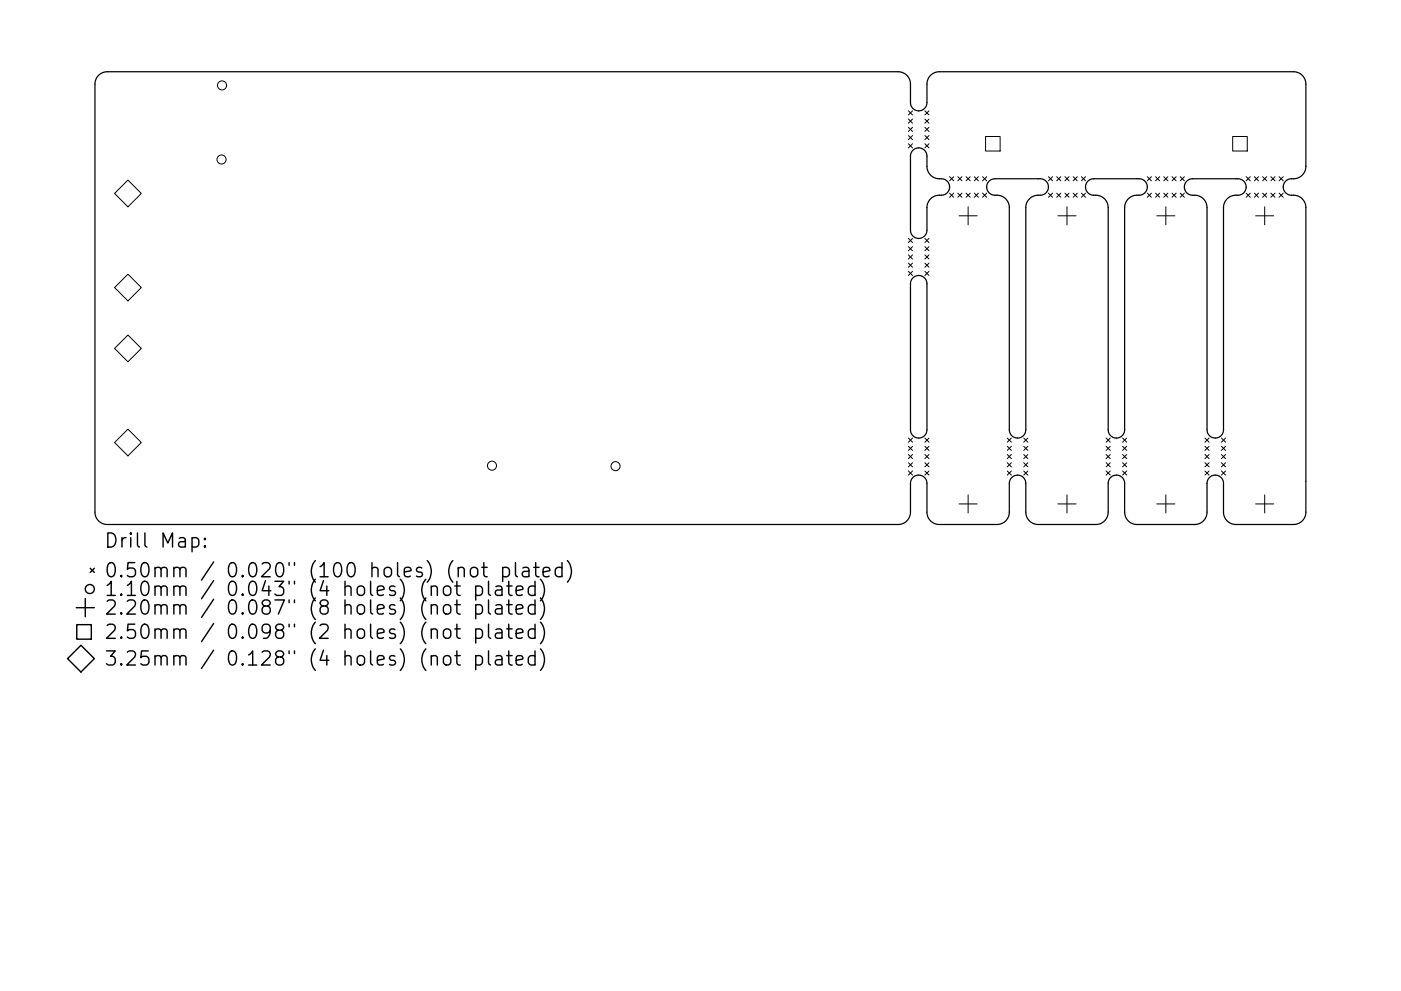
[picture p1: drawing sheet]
<svg xmlns="http://www.w3.org/2000/svg" width="297mm" height="210mm" viewBox="0 0 297 210" stroke-linecap="round" stroke-linejoin="round" font-family="sans-serif">
<path d="M20.9 16l.7-.5 1.2-.3h167.6a2.62 2.62 0 0 1 2.6 2.6v4.1a1.75 1.75 0 0 0 1.9 1.6 1.75 1.75 0 0 0 1.6-1.7v-4.2a2.62 2.62 0 0 1 2.7-2.4h75.3a2.62 2.62 0 0 1 2.4 2.6v17.7a2.8 2.8 0 0 1-3.4 2.5 1.75 1.75 0 0 0-1.4 1.8 1.75 1.75 0 0 0 1.7 1.6 2.67 2.67 0 0 1 3.1 2.6v64.9a2.62 2.62 0 0 1-2.6 2.4h-12.5a2.62 2.62 0 0 1-2.4-2.6v-6.3a1.75 1.75 0 0 0-1.8-1.6 1.75 1.75 0 0 0-1.7 1.7v6.4a2.62 2.62 0 0 1-2.6 2.4h-12.5a2.62 2.62 0 0 1-2.4-2.6v-6.3a1.75 1.75 0 0 0-1.8-1.6 1.75 1.75 0 0 0-1.6 1.7l-.1 6.4a2.62 2.62 0 0 1-2.6 2.4h-12.4a2.62 2.62 0 0 1-2.4-2.6v-6.3a1.75 1.75 0 0 0-1.8-1.6 1.75 1.75 0 0 0-1.7 1.7v6.4a2.62 2.62 0 0 1-2.6 2.4h-12.5a2.62 2.62 0 0 1-2.4-2.6v-6.3a1.75 1.75 0 0 0-1.8-1.6 1.75 1.75 0 0 0-1.7 1.7v6.4a2.62 2.62 0 0 1-2.6 2.4h-167.9a2.62 2.62 0 0 1-2.4-2.6v-90.9l.2-.9zM193.5 31.9a1.75 1.75 0 0 1 2-.4 1.75 1.75 0 0 1 1 1.6v2.2a2.78 2.78 0 0 0 3.4 2.7 1.75 1.75 0 0 1 1.4 1.8 1.75 1.75 0 0 1-1.7 1.6 2.67 2.67 0 0 0-3.1 2.6v4.8a1.75 1.75 0 0 1-1.7 1.8 1.75 1.75 0 0 1-1.8-1.8v-15.7l.1-.6zM209.7 38.4l1.1-.5h9.7a1.75 1.75 0 0 1 1.8 1.8 1.75 1.75 0 0 1-1.8 1.7 2.67 2.67 0 0 0-3 2.6v47.2a1.75 1.75 0 0 1-1.8 1.7 1.75 1.75 0 0 1-1.7-1.7v-47.2a2.78 2.78 0 0 0-3.4-2.6 1.75 1.75 0 0 1-.9-3zM230.7 38.4l1-.5h9.8a1.75 1.75 0 0 1 1.8 1.8 1.75 1.75 0 0 1-1.8 1.7 2.67 2.67 0 0 0-3.1 2.6v47.2a1.75 1.75 0 0 1-1.7 1.7 1.75 1.75 0 0 1-1.7-1.7v-47.2a2.78 2.78 0 0 0-3.4-2.6 1.75 1.75 0 0 1-.9-3zM251.6 38.4l1.1-.5h9.8a1.75 1.75 0 0 1 1.7 1.8 1.75 1.75 0 0 1-1.7 1.7 2.67 2.67 0 0 0-3.1 2.6v47.2a1.75 1.75 0 0 1-1.7 1.7 1.75 1.75 0 0 1-1.8-1.7v-47.2a2.78 2.78 0 0 0-3.3-2.6 1.75 1.75 0 0 1-1-3zM193.5 59a1.75 1.75 0 0 1 2-.4 1.75 1.75 0 0 1 1 1.6v31a1.75 1.75 0 0 1-1.7 1.7 1.75 1.75 0 0 1-1.8-1.7v-31l.1-.6z" fill="none" stroke="#000" stroke-width=".26"/>
<g fill="none" stroke="#000" stroke-width=".21">
<path d="M192.6 27l.9 .9M192.6 25.3l.9 .8M192.6 30.5l.9 .9M192.6 23.5l.9 .9M192.6 28.8l.9 .8M193.5 27l-.9 .9M193.5 28.8l-.9 .8M193.5 30.5l-.9 .9M193.5 23.5l-.9 .9M193.5 25.3l-.9 .8M196.1 30.5l.9 .9M196.1 28.8l.9 .8"/>
<path d="M196.1 27l.9 .9M196.1 23.5l.9 .9M196.1 25.3l.9 .8M197 23.5l-.9 .9M197 25.3l-.9 .8M197 27l-.9 .9M197 28.8l-.9 .8M197 30.5l-.9 .9M201.3 37.5l.9 .9M202.2 37.5l-.9 .9M203.1 37.5l.9 .9M204 37.5l-.9 .9"/>
<path d="M204.8 37.5l.9 .9M205.7 37.5l-.9 .9M206.6 37.5l.8 .9M207.4 37.5l-.8 .9M208.3 37.5l.9 .9M209 29h3v3h-3zM209.2 37.5l-.9 .9M222.3 37.5l.9 .9M223.2 37.5l-.9 .9M224 37.5l.9 .9M224.9 37.5l-.9 .9M225.8 37.5l.9 .9"/>
<path d="M226.7 37.5l-.9 .9M227.5 37.5l.9 .9M228.4 37.5l-.9 .9M229.3 37.5l.9 .9M230.2 37.5l-.9 .9M243.3 37.5l.8 .9M244.1 37.5l-.8 .9M245 37.5l.9 .9M245.9 37.5l-.9 .9M246.7 37.5l.9 .9M247.6 37.5l-.9 .9M248.5 37.5l.9 .9"/>
<path d="M249.4 37.5l-.9 .9M250.2 37.5l.9 .9M251.1 37.5l-.9 .9M261.4 29h3v3h-3zM264.2 37.5l.9 .9M265.1 37.5l-.9 .9M266 37.5l.8 .9M266.8 37.5l-.8 .9M267.7 37.5l.9 .9M268.6 37.5l-.9 .9M269.4 37.5l.9 .9M270.3 37.5l-.9 .9"/>
<path d="M271.2 37.5l.9 .9M272.1 37.5l-.9 .9M24.3 41l2.8-2.8 2.9 2.8-2.9 2.9zM192.6 50.6l.9 .9M192.6 52.3l.9 .9M192.6 54.1l.9 .9M192.6 55.8l.9 .9M192.6 57.6l.9 .8M193.5 50.6l-.9 .9M193.5 52.3l-.9 .9M193.5 54.1l-.9 .9M193.5 55.8l-.9 .9"/>
<path d="M193.5 57.6l-.9 .8M196.1 54.1l.9 .9M196.1 57.6l.9 .8M196.1 50.6l.9 .9M196.1 52.3l.9 .9M196.1 55.8l.9 .9M197 50.6l-.9 .9M197 52.3l-.9 .9M197 54.1l-.9 .9M197 55.8l-.9 .9M197 57.6l-.9 .8M201.3 41l.9 .9"/>
<path d="M202.2 41l-.9 .9M203.1 41l.9 .9M203.3 45.8h3.9M204 41l-.9 .9M204.8 41l.9 .9M205.3 43.9v3.8M205.7 41l-.9 .9M206.6 41l.8 .9M207.4 41l-.8 .9M208.3 41l.9 .9M209.2 41l-.9 .9M222.3 41l.9 .9"/>
<path d="M223.2 41l-.9 .9M224 41l.9 .9M224.3 45.8h3.8M224.9 41l-.9 .9M225.8 41l.9 .9M226.2 43.9v3.8M226.7 41l-.9 .9M227.5 41l.9 .9M228.4 41l-.9 .9M229.3 41l.9 .9M230.2 41l-.9 .9M243.3 41l.8 .9"/>
<path d="M244.1 41l-.8 .9M245 41l.9 .9M245.3 45.8h3.8M245.9 41l-.9 .9M246.7 41l.9 .9M247.2 43.9v3.8M247.6 41l-.9 .9M248.5 41l.9 .9M249.4 41l-.9 .9M250.2 41l.9 .9M251.1 41l-.9 .9M264.2 41l.9 .9"/>
<path d="M265.1 41l-.9 .9M266 41l.8 .9M266.2 45.8h3.9M266.8 41l-.8 .9M267.7 41l.9 .9M268.1 43.9v3.8M268.6 41l-.9 .9M269.4 41l.9 .9M270.3 41l-.9 .9M271.2 41l.9 .9M272.1 41l-.9 .9M24.3 61l2.8-2.8 2.9 2.8-2.9 2.8z"/>
<path d="M27.1 71.1l2.9 2.8-2.9 2.9-2.8-2.9zM27.1 91l2.9 2.9-2.9 2.8-2.8-2.8zM192.6 92.9l.9 .9M192.6 94.7l.9 .9M192.6 96.4l.9 .9M192.6 98.2l.9 .9M192.6 99.9l.9 .9M193.5 92.9l-.9 .9M193.5 94.7l-.9 .9M193.5 96.4l-.9 .9M193.5 98.2l-.9 .9M193.5 99.9l-.9 .9"/>
<path d="M196.1 96.4l.9 .9M196.1 98.2l.9 .9M196.1 99.9l.9 .9M196.1 92.9l.9 .9M196.1 94.7l.9 .9M197 92.9l-.9 .9M197 94.7l-.9 .9M197 96.4l-.9 .9M197 98.2l-.9 .9M197 99.9l-.9 .9M213.6 92.9l.8 .9M213.6 94.7l.8 .9"/>
<path d="M213.6 96.4l.8 .9M213.6 98.2l.8 .9M213.6 99.9l.8 .9M214.4 92.9l-.8 .9M214.4 94.7l-.8 .9M214.4 96.4l-.8 .9M214.4 98.2l-.8 .9M214.4 99.9l-.8 .9M217.1 96.4l.8 .9M217.1 98.2l.8 .9M217.1 99.9l.8 .9M217.1 92.9l.8 .9"/>
<path d="M217.1 94.7l.8 .9M217.9 92.9l-.8 .9M217.9 94.7l-.8 .9M217.9 96.4l-.8 .9M217.9 98.2l-.8 .9M217.9 99.9l-.8 .9M234.5 92.9l.9 .9M234.5 94.7l.9 .9M234.5 96.4l.9 .9M234.5 98.2l.9 .9M234.5 99.9l.9 .9M235.4 92.9l-.9 .9"/>
<path d="M235.4 94.7l-.9 .9M235.4 96.4l-.9 .9M235.4 98.2l-.9 .9M235.4 99.9l-.9 .9M238 98.2l.9 .9M238 99.9l.9 .9M238 92.9l.9 .9M238 94.7l.9 .9M238 96.4l.9 .9M238.9 92.9l-.9 .9M238.9 94.7l-.9 .9M238.9 96.4l-.9 .9"/>
<path d="M238.9 98.2l-.9 .9M238.9 99.9l-.9 .9M255.5 92.9l.8 .9M255.5 94.7l.8 .9M255.5 96.4l.8 .9M255.5 98.2l.8 .9M255.5 99.9l.8 .9M256.3 96.4l-.8 .9M256.3 98.2l-.8 .9M256.3 99.9l-.8 .9M256.3 92.9l-.8 .9M256.3 94.7l-.8 .9"/>
<path d="M259 92.9l.8 .9M259 94.7l.8 .9M259 96.4l.8 .9M259 98.2l.8 .9M259 99.9l.8 .9M259.8 92.9l-.8 .9M259.8 94.7l-.8 .9M259.8 96.4l-.8 .9M259.8 98.2l-.8 .9M259.8 99.9l-.8 .9M203.3 106.9h3.9M205.3 105v3.8"/>
<path d="M224.3 106.9h3.8M226.2 105v3.8M245.3 106.9h3.8M247.2 105v3.8M266.2 106.9h3.9M268.1 105v3.8"/>
<circle cx="47.1" cy="18.1" r=".96"/>
<circle cx="47" cy="33.8" r=".96"/>
<circle cx="104.3" cy="98.8" r=".96"/>
<circle cx="130.5" cy="98.9" r=".96"/>
</g>
<g fill="none" stroke="#000" stroke-width=".3">
<path d="M22.9 113.1a1.58 1.58 0 0 1 1.7 .9 1.58 1.58 0 0 1-.6 1.9l-1.1 .2zM23 119.7a.72 .72 0 0 1 .7-.3 .72 .72 0 0 1 .6 .5 1.76 1.76 0 0 1-.6 2.5 .77 .77 0 0 1-.8-.6 2.56 2.56 0 0 1 .1-2.1zM25.9 114.1v2M26.7 114.1a.77 .77 0 0 0-.8 .5M27.7 113.1l-.1 .1 .1 .2 .2-.2-.2-.1v.3M27.7 114.1v2M28.6 119.4h-1.4l-.2 1.4 .4-.3 1 .2 .3 .4-.1 1-.4 .3h-.8l-.4-.3M29.2 113.1v2.5l.4 .5M30.3 119.5a.71 .71 0 0 1 1.1 .4 1.76 1.76 0 0 1-.5 2.5 .77 .77 0 0 1-.9-.6 2.34 2.34 0 0 1 .3-2.3zM30.7 113.1v2.5l.5 .5M34.6 116.1v-3l1 2.1 1-2.1v3M38 114.2l.3-.1 .9 .1 .1 .3v1.6"/>
<path d="M39.3 114.8l-1 .1a.59 .59 0 0 0-.5 .6 .59 .59 0 0 0 .5 .6l1-.2M40.7 114.2l.9-.1 .6 .5v.9l-.3 .4-.3 .2-.9-.2M40.7 114.1v3M43.4 115.8l.2 .1-.2 .2-.1-.2 .1-.1v.3M43.4 114.2l.2 .2-.2 .1-.1-.1 .1-.2v.3M45.3 119.2l-2.6 3.9M48.9 119.5a.71 .71 0 0 1 1.1 .4 1.76 1.76 0 0 1-.6 2.5 .77 .77 0 0 1-.8-.6 2.34 2.34 0 0 1 .3-2.3zM53.2 119.5a.71 .71 0 0 1 1.1 .4 1.76 1.76 0 0 1-.6 2.5 .77 .77 0 0 1-.8-.6 2.34 2.34 0 0 1 .3-2.3zM55.6 119.7l.4-.3h.7a.81 .81 0 0 1 .4 1.3l-1.7 1.7h1.9M58.9 119.5a.71 .71 0 0 1 1.1 .4 1.76 1.76 0 0 1-.6 2.5 .77 .77 0 0 1-.8-.6 2.34 2.34 0 0 1 .3-2.3zM61.3 119.4v.5M62.4 119.4v.5"/>
<path d="M66.9 118.9a3.4 3.4 0 0 0 0 4.6M71.1 119.5a.71 .71 0 0 1 1.2 .4 1.76 1.76 0 0 1-.6 2.5 .77 .77 0 0 1-.8-.6 2.34 2.34 0 0 1 .2-2.3zM73.9 119.7a.72 .72 0 0 1 .7-.3 .72 .72 0 0 1 .5 .5 1.76 1.76 0 0 1-.5 2.5 .77 .77 0 0 1-.9-.6 2.56 2.56 0 0 1 .2-2.1zM78.9 119.4v3M84.3 119.4v2.5l.4 .5M90.6 118.9a3.4 3.4 0 0 1 0 4.6M96 118.9a3.4 3.4 0 0 0 0 4.6M102.6 119.4v2.5l.1 .3 .6 .2M109.3 119.4v2.5l.4 .5M113.6 119.4v2.5l.1 .3 .6 .2M119.2 119.4v3M120.3 118.9a3.4 3.4 0 0 1 0 4.6"/>
<path d="M16.2 128.9h3.8M16.3 132.5h3.1v3.1h-3.1zM17.2 136.9l2.8 2.8-2.8 2.9-2.9-2.9zM18.1 127v3.9M19.1 120.6l.9 .8M20 120.6l-.9 .8M22.6 138.1h1.8l-1 1.1a.81 .81 0 0 1 1 .6v.7l-.3 .5-.2 .1h-.9l-.4-.3M22.7 124.2l.9-.9v3M22.7 127.6l.4-.3h.8a.81 .81 0 0 1 .4 1.3l-1.7 1.7h1.8M22.7 132.7l.4-.3h.8a.81 .81 0 0 1 .4 1.3l-1.7 1.7h1.8M22.7 126.3h1.7M25.7 122.1l.2 .1-.2 .2-.1-.2 .1-.1v.3"/>
<path d="M25.7 126l.2 .2-.2 .1-.1-.1 .1-.2v.3M25.7 130l.2 .1-.2 .2-.1-.2 .1-.1v.3M25.7 135.1l.2 .2-.2 .1-.1-.1 .1-.2v.3M27 124.2l.9-.9v3M27 127.6l.4-.3h.8a.81 .81 0 0 1 .4 1.3l-1.7 1.7h1.8M27 138.4l.4-.3h.8a.81 .81 0 0 1 .4 1.3l-1.7 1.7h1.8M27 126.3h1.7M28.6 132.4h-1.4l-.2 1.5 .4-.3 1 .1 .3 .4-.1 1-.4 .3h-.8l-.4-.3M30.2 127.6a.72 .72 0 0 1 .7-.3 .72 .72 0 0 1 .5 .6 1.76 1.76 0 0 1-.5 2.4 .77 .77 0 0 1-.9-.6 2.56 2.56 0 0 1 .2-2.1zM30.3 123.5a.71 .71 0 0 1 1.1 .4 1.76 1.76 0 0 1-.5 2.4 .77 .77 0 0 1-.9-.5 2.34 2.34 0 0 1 .3-2.3zM30.3 132.6a.71 .71 0 0 1 1.1 .4 1.76 1.76 0 0 1-.5 2.4 .77 .77 0 0 1-.9-.5 2.34 2.34 0 0 1 .3-2.3zM31.4 138.1h-1.4l-.1 1.4 .4-.3 1 .2 .3 .4-.2 1-.4 .3h-.7l-.4-.3"/>
<path d="M32.9 120.7a.74 .74 0 0 1 1.3 .1v1.6M32.9 124.6a.74 .74 0 0 1 1.3 .2v1.5M32.9 128.6a.74 .74 0 0 1 1.3 .1v1.6M32.9 133.7a.74 .74 0 0 1 1.3 .2v1.5M32.9 139.4a.74 .74 0 0 1 1.3 .1v1.6M32.9 120.4v2M32.9 124.3v2M32.9 128.3v2M32.9 133.4v2M32.9 139.1v2M34.2 120.8l.4-.4 .7 .1 .1 .3v1.6M34.2 124.8l.4-.5 .7 .2 .1 .3v1.5"/>
<path d="M34.2 128.7l.4-.4 .7 .1 .1 .3v1.6M34.2 133.9l.4-.5 .7 .2 .1 .3v1.5M34.2 139.5l.4-.4 .7 .1 .1 .3v1.6M36.9 120.7a.74 .74 0 0 1 1.3 .1v1.6M36.9 124.6a.74 .74 0 0 1 1.3 .2v1.5M36.9 128.6a.74 .74 0 0 1 1.3 .1v1.6M36.9 133.7a.74 .74 0 0 1 1.3 .2v1.5M36.9 139.4a.74 .74 0 0 1 1.3 .1v1.6M36.9 120.4v2M36.9 124.3v2M36.9 128.3v2M36.9 133.4v2"/>
<path d="M36.9 139.1v2M38.2 120.8l.4-.4 .7 .1 .1 .3v1.6M38.2 124.8l.4-.5 .7 .2 .1 .3v1.5M38.2 128.7l.4-.4 .7 .1 .1 .3v1.6M38.2 133.9l.4-.5 .7 .2 .1 .3v1.5M38.2 139.5l.4-.4 .7 .1 .1 .3v1.6M45.3 123.2l-2.6 3.8M45.3 127.1l-2.6 3.9M45.3 132.3l-2.6 3.8M45.3 138l-2.6 3.8M48.7 127.6a.72 .72 0 0 1 .8-.3 .72 .72 0 0 1 .5 .6 1.76 1.76 0 0 1-.6 2.4 .77 .77 0 0 1-.8-.6 2.56 2.56 0 0 1 .1-2.1zM48.7 138.4a.72 .72 0 0 1 .8-.3 .72 .72 0 0 1 .5 .6 1.76 1.76 0 0 1-.6 2.4 .77 .77 0 0 1-.8-.6 2.56 2.56 0 0 1 .1-2.1z"/>
<path d="M48.9 123.5a.71 .71 0 0 1 1.1 .4 1.76 1.76 0 0 1-.6 2.4 .77 .77 0 0 1-.8-.5 2.34 2.34 0 0 1 .3-2.3zM48.9 132.6a.71 .71 0 0 1 1.1 .4 1.76 1.76 0 0 1-.6 2.4 .77 .77 0 0 1-.8-.5 2.34 2.34 0 0 1 .3-2.3zM51.4 122.1l.2 .1-.2 .2-.1-.2 .1-.1v.3M51.4 126l.2 .2-.2 .1-.1-.1 .1-.2v.3M51.4 130l.2 .1-.2 .2-.1-.2 .1-.1v.3M51.4 135.1l.2 .2-.2 .1-.1-.1 .1-.2v.3M52.7 139l.9-.9v3M53 127.6a.72 .72 0 0 1 .7-.3 .72 .72 0 0 1 .6 .6 1.76 1.76 0 0 1-.6 2.4 .77 .77 0 0 1-.8-.6 2.56 2.56 0 0 1 .1-2.1zM53.2 123.5a.71 .71 0 0 1 1.1 .4 1.76 1.76 0 0 1-.6 2.4 .77 .77 0 0 1-.8-.5 2.34 2.34 0 0 1 .3-2.3zM53.2 132.6a.71 .71 0 0 1 1.1 .4 1.76 1.76 0 0 1-.6 2.4 .77 .77 0 0 1-.8-.5 2.34 2.34 0 0 1 .3-2.3zM55.6 138.4l.4-.3h.7a.81 .81 0 0 1 .4 1.3l-1.7 1.7h1.9M56.2 128.6l-.3-.2a.62 .62 0 0 1-.3-.6 .62 .62 0 0 1 .6-.5l.8 .1a.62 .62 0 0 1 .3 .7 .62 .62 0 0 1-.6 .5l-.8 .1-.3 .4v.6l.6 .6 .8-.2 .3-.4-.2-.8-.4-.3"/>
<path d="M56.3 123.2l-.7 2.1h1.8M57 124.3v2M57.3 133.7l-.6 .6-.8-.2-.3-.4v-.7l.3-.4 .8-.2 .4 .3a1.98 1.98 0 0 1-.7 2.7h-.5M58.3 123.3h1.8l-1 1.2a.81 .81 0 0 1 1 .5v.8l-.2 .4-.3 .1h-.9l-.4-.3M58.3 127.3h2l-1.3 3M59 133.7l-.3-.1a.62 .62 0 0 1-.2-.7 .62 .62 0 0 1 .5-.5l.9 .2a.62 .62 0 0 1 .2 .6 .62 .62 0 0 1-.5 .5l-.9 .2-.3 .4 .2 .8 .4 .3h.6l.5-.5-.1-.9-.4-.3M59 139.4l-.3-.2a.62 .62 0 0 1-.2-.6 .62 .62 0 0 1 .5-.5l.9 .1a.62 .62 0 0 1 .2 .7 .62 .62 0 0 1-.5 .5l-.9 .1-.3 .5 .2 .8 .4 .3 .9-.1 .2-.5-.1-.8-.4-.3M61.3 123.3v.6M61.3 127.3v.6M61.3 132.4v.6M61.3 138.1v.6M62.4 123.3v.6"/>
<path d="M62.4 127.3v.6M62.4 132.4v.6M62.4 138.1v.6M66.9 122.9a3.4 3.4 0 0 0 0 4.6M66.9 126.9a3.4 3.4 0 0 0 0 4.5M66.9 132a3.4 3.4 0 0 0 0 4.6M66.9 137.7a3.4 3.4 0 0 0 0 4.5M67.9 120.2l.8-.8v3M67.9 132.7l.4-.3h.7a.81 .81 0 0 1 .4 1.3l-1.7 1.7h1.9M67.9 122.4h1.7M68.4 128.6l-.3-.2a.62 .62 0 0 1-.2-.6 .62 .62 0 0 1 .5-.5l.9 .1a.62 .62 0 0 1 .3 .7 .62 .62 0 0 1-.6 .5l-.9 .1-.2 .4v.6l.5 .6 .9-.2 .3-.4-.2-.8-.4-.3M68.6 123.2l-.7 2.1h1.8"/>
<path d="M68.6 138l-.7 2.1h1.8M69.3 124.3v2M69.3 139.1v2M73.1 124.6a.74 .74 0 0 1 1.3 .2v1.5M73.1 128.6a.74 .74 0 0 1 1.3 .1v1.6M73.1 133.7a.74 .74 0 0 1 1.3 .2v1.5M73.1 139.4a.74 .74 0 0 1 1.3 .1v1.6M73.1 123.3v3M73.1 127.3v3M73.1 132.4v3M73.1 138.1v3M75.9 124.6a.81 .81 0 0 1 .8-.3 .81 .81 0 0 1 .6 .6v.9a.81 .81 0 0 1-.8 .6 .81 .81 0 0 1-.8-.6v-.9z"/>
<path d="M75.9 128.6a.81 .81 0 0 1 .8-.3 .81 .81 0 0 1 .6 .6v.8a.81 .81 0 0 1-.8 .6 .81 .81 0 0 1-.8-.6v-.8zM75.9 139.4a.81 .81 0 0 1 .8-.3 .81 .81 0 0 1 .6 .6v.8a.81 .81 0 0 1-.8 .6 .81 .81 0 0 1-.8-.6v-.8zM76 133.6a.81 .81 0 0 1 1.3 .4v.9a.81 .81 0 0 1-.8 .6 .81 .81 0 0 1-.8-.6v-.9zM78.6 123.3v2.6l.4 .4M78.6 127.3v2.6l.4 .4M78.6 132.4v2.6l.4 .4M78.6 138.1v2.6l.4 .4M78.9 120.7a.75 .75 0 0 1 1.2 .1v1.6M80 125.3l1.4-.3-.1-.5-.9-.2-.4 .5v1.1l.1 .3 .3 .1 .9-.1M80 129.3l1.4-.3-.1-.6-.9-.1-.4 .4v1.2l.1 .2 .3 .2 .9-.2M80 134.4l1.4-.3-.1-.5-.9-.2-.4 .5v1.1l.1 .3 .3 .1 .9-.1M81.6 120.7a.81 .81 0 0 1 .8-.3 .81 .81 0 0 1 .6 .5v.9a.81 .81 0 0 1-.8 .6 .81 .81 0 0 1-.8-.6v-.9z"/>
<path d="M83.7 124.5l-.7-.2-.4 .5 .1 .4 1 .3 .2 .3-.2 .4-.3 .1-.8-.1M83.7 128.4l-.7-.1-.4 .4 .1 .4 1 .3 .2 .3-.2 .4-.3 .2-.8-.2M83.7 133.6l-.7-.2-.4 .5 .1 .4 1 .3 .2 .3-.2 .4-.3 .1-.8-.1M83.7 139.2l-.7-.1-.4 .4 .1 .5 1 .2 .2 .3-.2 .5-.3 .1-.8-.1M84.9 122.9a3.4 3.4 0 0 1 0 4.6M84.9 126.9a3.4 3.4 0 0 1 0 4.5M84.9 132a3.4 3.4 0 0 1 0 4.6M84.9 137.7a3.4 3.4 0 0 1 0 4.5M85.7 121.4l1.4-.3-.1-.6-.9-.1-.4 .4v1.1l.2 .3 .2 .2 .9-.2M89.4 120.5l-.7-.1-.4 .4 .1 .4 1 .3 .2 .3-.2 .4-.3 .2-.8-.2M90.3 122.9a3.4 3.4 0 0 0 0 4.6M90.3 126.9a3.4 3.4 0 0 0 0 4.5"/>
<path d="M90.3 132a3.4 3.4 0 0 0 0 4.6M90.3 137.7a3.4 3.4 0 0 0 0 4.5M91.4 124.6a.74 .74 0 0 1 1.3 .2v1.5M91.4 128.6a.74 .74 0 0 1 1.3 .1v1.6M91.4 133.7a.74 .74 0 0 1 1.3 .2v1.5M91.4 139.4a.74 .74 0 0 1 1.3 .1v1.6M91.4 124.3v2M91.4 128.3v2M91.4 133.4v2M91.4 139.1v2M94.1 124.6a.81 .81 0 0 1 .9-.3 .81 .81 0 0 1 .6 .6v.9a.81 .81 0 0 1-.8 .6 .81 .81 0 0 1-.8-.6v-.9zM94.1 128.6a.81 .81 0 0 1 .9-.3 .81 .81 0 0 1 .6 .6v.8a.81 .81 0 0 1-.8 .6 .81 .81 0 0 1-.8-.6v-.8z"/>
<path d="M94.1 133.7a.81 .81 0 0 1 .9-.3 .81 .81 0 0 1 .6 .6v.9a.81 .81 0 0 1-.8 .6 .81 .81 0 0 1-.8-.6v-.9zM94.1 139.4a.81 .81 0 0 1 .9-.3 .81 .81 0 0 1 .6 .6v.8a.81 .81 0 0 1-.8 .6 .81 .81 0 0 1-.8-.6v-.8zM96.4 124.3h1.2M96.4 128.3h1.2M96.4 133.4h1.2M96.4 139.1h1.2M96.9 123.3v2.6l.1 .3 .6 .1M96.9 127.3v2.6l.1 .2 .6 .2M96.9 132.4v2.6l.1 .3 .6 .1M96.9 138.1v2.6l.1 .3 .6 .1M97.1 120.7a.75 .75 0 0 1 1.3 .1v1.6M97.1 120.4v2"/>
<path d="M99.9 120.7a.81 .81 0 0 1 .8-.3 .81 .81 0 0 1 .6 .5v.9a.81 .81 0 0 1-.8 .6 .81 .81 0 0 1-.8-.6v-.9zM100.9 124.5l.8-.2 .6 .6v.9l-.3 .4-.3 .1-.8-.1M100.9 128.4l.8-.1 .6 .6v.8l-.3 .4-.3 .2-.8-.2M100.9 133.6l.8-.2 .6 .6v.9l-.3 .4-.3 .1-.8-.1M100.9 139.2l.8-.1 .6 .6v.8l-.3 .5-.3 .1-.8-.1M100.9 124.3v3M100.9 128.3v3M100.9 133.4v3M100.9 139.1v3M102.1 120.4h1.2M103.6 123.3v2.6l.4 .4M103.6 127.3v2.6l.4 .4"/>
<path d="M103.6 132.4v2.6l.4 .4M103.6 138.1v2.6l.4 .4M105.1 124.5l.3-.2 .9 .2 .1 .3v1.5M105.1 128.4l.3-.1 .9 .1 .1 .3v1.6M105.1 133.6l.3-.2 .9 .2 .1 .3v1.5M105.1 139.2l.3-.1 .9 .1 .1 .3v1.6M106.4 125l-1 .2a.59 .59 0 0 0-.4 .6 .59 .59 0 0 0 .4 .5l1-.1M106.4 129l-1 .1a.59 .59 0 0 0-.4 .6 .59 .59 0 0 0 .4 .6l1-.2M106.4 134.1l-1 .2a.59 .59 0 0 0-.4 .6 .59 .59 0 0 0 .4 .5l1-.1M106.4 139.8l-1 .2a.59 .59 0 0 0-.4 .5 .59 .59 0 0 0 .4 .6l1-.1M106.6 120.5l.8-.1 .6 .5v.9l-.3 .4-.3 .2-.8-.2M106.6 120.4v3"/>
<path d="M107.4 124.3h1.2M107.4 128.3h1.2M107.4 133.4h1.2M107.4 139.1h1.2M107.9 123.3v2.6l.1 .3 .6 .1M107.9 127.3v2.6l.1 .2 .6 .2M107.9 132.4v2.6l.1 .3 .6 .1M107.9 138.1v2.6l.1 .3 .6 .1M109.4 125.3l1.5-.3-.2-.5-.8-.2-.5 .5v1.1l.2 .3 .3 .1 .8-.1M109.4 129.3l1.5-.3-.2-.6-.8-.1-.5 .4v1.2l.2 .2 .3 .2 .8-.2M109.4 134.4l1.5-.3-.2-.5-.8-.2-.5 .5v1.1l.2 .3 .3 .1 .8-.1M110.9 120.5l.3-.1 .8 .1 .2 .3v1.6"/>
<path d="M112.2 121.1l-1 .1a.59 .59 0 0 0-.5 .6 .59 .59 0 0 0 .5 .6l1-.2M113.2 120.4h1.1M113.4 124.5l-.8-.2-.6 .6v.9l.3 .4 .3 .1 .8-.1M113.4 128.4l-.8-.1-.6 .6v.8l.3 .4 .3 .2 .8-.2M113.4 133.6l-.8-.2-.6 .6v.9l.3 .4 .3 .1 .8-.1M113.4 139.2l-.8-.1-.6 .6v.8l.3 .5 .3 .1 .8-.1M113.4 123.3v3M113.4 127.3v3M113.4 132.4v3M113.4 138.1v3M114.6 122.9a3.4 3.4 0 0 1 0 4.6M114.6 126.9a3.4 3.4 0 0 1 0 4.5"/>
<path d="M114.6 132a3.4 3.4 0 0 1 0 4.6M114.6 137.7a3.4 3.4 0 0 1 0 4.5M115.2 121.4l1.4-.3-.2-.6-.8-.1-.4 .4v1.1l.1 .3 .3 .2 .8-.2M119.2 120.5l-.9-.1-.6 .5v.9l.3 .4 .3 .2 .9-.2M25.7 140.8l.2 .2-.2 .1-.1-.1 .1-.2v.3M51.4 140.8l.2 .2-.2 .1-.1-.1 .1-.2v.3M52.7 141.1h1.7M80 140.1l1.4-.3-.1-.6-.9-.1-.4 .4v1.2l.1 .3 .3 .1 .9-.1M109.4 140.1l1.5-.3-.2-.6-.8-.1-.5 .4v1.2l.2 .3 .3 .1 .8-.1"/>
<circle cx="19" cy="125" r=".96"/>
</g>
</svg>
